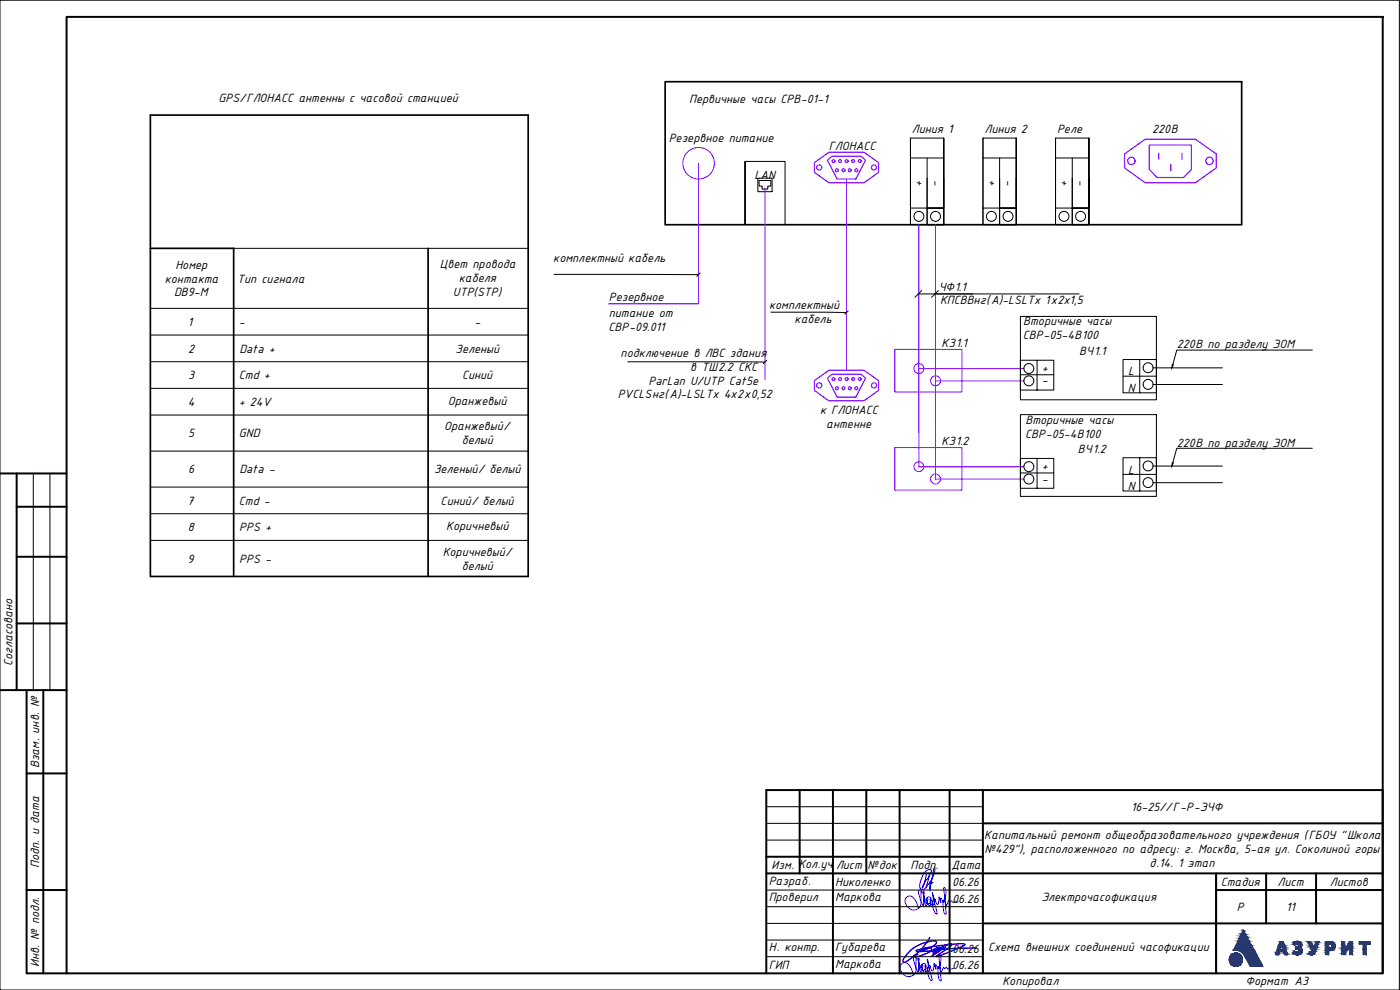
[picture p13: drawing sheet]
<svg xmlns="http://www.w3.org/2000/svg" width="420mm" height="297mm" viewBox="0 0 420 297" stroke-linecap="round" stroke-linejoin="round" font-family="sans-serif">
<defs><g id="words">
<g font-size="3.9">
<text x="65.6" y="30.6">GPS/ГЛОНАСС антенны с часовой станцией</text>
<text x="206.8" y="31">Первичные часы СРВ-01-1</text>
<text x="273.7" y="39.9">Линия 1</text>
<text x="295.5" y="39.9">Линия 2</text>
<text x="317.2" y="39.9">Реле</text>
<text x="345.8" y="39.9">220В</text>
<text x="200.7" y="42.7">Резервное питание</text>
<text x="248.8" y="44.9">ГЛОНАСС</text>
<text x="226.4" y="53.6">LAN</text>
<text x="276.8" y="56.1" transform="rotate(-90 276.8 56.1)">+</text>
<text x="281.4" y="56" transform="rotate(-90 281.4 56)">-</text>
<text x="298.5" y="56.1" transform="rotate(-90 298.5 56.1)">+</text>
<text x="303.1" y="56" transform="rotate(-90 303.1 56)">-</text>
<text x="320.3" y="56.1" transform="rotate(-90 320.3 56.1)">+</text>
<text x="324.9" y="56" transform="rotate(-90 324.9 56)">-</text>
<text x="52.6" y="80.6">Номер</text>
<text x="132" y="80.4">Цвет провода</text>
<text x="166.1" y="78.7">комплектный кабель</text>
<text x="49.5" y="84.8">контакта</text>
<text x="52.2" y="88.9">DB9-M</text>
<text x="71.2" y="84.8">Тип сигнала</text>
<text x="135.9" y="88.9">UTP(STP)</text>
<text x="137.7" y="84.5">кабеля</text>
<text x="281.7" y="87.3">ЧФ1.1</text>
<text x="182.7" y="90.3">Резервное</text>
<text x="182.7" y="95.2">питание от</text>
<text x="230.9" y="92.8">комплектный</text>
<text x="282.1" y="91.2">КПСВВнг(А)-LSLTx 1х2x1,5</text>
<text x="56.4" y="97.8">1</text>
<text x="71.6" y="97.8">-</text>
<text x="142.4" y="97.8">-</text>
<text x="182.6" y="99.3">СВР-09.011</text>
<text x="238.5" y="96.9">кабель</text>
<text x="307" y="101.8">СВР-05-4В100</text>
<text x="307.1" y="97.6">Вторичные часы</text>
<text x="56.4" y="105.8">2</text>
<text x="71.8" y="105.8">Data +</text>
<text x="136.7" y="105.8">Зеленый</text>
<text x="186.3" y="107.2">подключение в ЛВС здания</text>
<text x="282.6" y="104.1">КЗ1.1</text>
<text x="323.9" y="106.5">ВЧ1.1</text>
<text x="353.2" y="104.5">220В по разделу ЭОМ</text>
<text x="56.4" y="113.8">3</text>
<text x="71.7" y="113.8">Cmd +</text>
<text x="138.7" y="113.8">Синий</text>
<text x="207.2" y="111.4">в ТШ2.2 СКС</text>
<text x="312.7" y="111.6">+</text>
<text x="338.6" y="112.6">L</text>
<text x="185.4" y="119.5">PVCLSнг(А)-LSLTx 4х2х0,52</text>
<text x="194.7" y="115.6">ParLan U/UTP Cat5e</text>
<text x="312.7" y="115.3">-</text>
<text x="338.5" y="117.6">N</text>
<text x="56.4" y="121.8">4</text>
<text x="71.6" y="121.8">+ 24V</text>
<text x="134.4" y="121.4">Оранжевый</text>
<text x="246.1" y="124.1">к ГЛОНАСС</text>
<text x="56.5" y="131.2">5</text>
<text x="71.7" y="131.2">GND</text>
<text x="133.3" y="129.1">Оранжевый/</text>
<text x="248" y="128.3">антенне</text>
<text x="307.7" y="131.3">СВР-05-4В100</text>
<text x="307.8" y="127.2">Вторичные часы</text>
<text x="138.6" y="133.3">белый</text>
<text x="282.6" y="133.6">КЗ1.2</text>
<text x="323.5" y="135.9">ВЧ1.2</text>
<text x="353.2" y="134">220В по разделу ЭОМ</text>
<text x="56.5" y="142">6</text>
<text x="71.8" y="142">Data -</text>
<text x="130.3" y="142">Зеленый/ белый</text>
<text x="312.7" y="141.1">+</text>
<text x="338.6" y="142.1">L</text>
<text x="312.7" y="144.8">-</text>
<text x="338.5" y="147.1">N</text>
<text x="56.1" y="151.4">7</text>
<text x="71.7" y="151.4">Cmd -</text>
<text x="132.2" y="151.4">Синий/ белый</text>
<text x="56.4" y="159.4">8</text>
<text x="71.8" y="159.4">PPS +</text>
<text x="133.9" y="159">Коричневый</text>
<text x="132.9" y="166.7">Коричневый/</text>
<text x="56.3" y="168.8">9</text>
<text x="71.8" y="168.8">PPS -</text>
<text x="138.6" y="170.9">белый</text>
<text x="3.7" y="199.9" transform="rotate(-90 3.7 199.9)">Согласовано</text>
<text x="11.7" y="230.5" transform="rotate(-90 11.7 230.5)">Взам. инв. №</text>
<text x="339.5" y="243.3">16-25//Г-Р-ЭЧФ</text>
<text x="295.4" y="251.6">Капитальный ремонт общеобразовательного учреждения (ГБОУ &quot;Школа</text>
<text x="295.5" y="256.1">№429&quot;), расположенного по адресу: г. Москва, 5-ая ул. Соколиной горы</text>
<text x="11.7" y="260.4" transform="rotate(-90 11.7 260.4)">Подп. и дата</text>
<text x="231.5" y="260.8">Изм. Кол.уч</text>
<text x="250.9" y="260.8">Лист</text>
<text x="260.3" y="260.8">№док</text>
<text x="273.2" y="260.8">Подп.</text>
<text x="285.5" y="260.6">Дата</text>
<text x="345" y="260.2">д.14. 1 этап</text>
<text x="230.7" y="265.4">Разраб.</text>
<text x="250.7" y="265.8">Николенко</text>
<text x="285.8" y="265.8">06.26</text>
<text x="366.4" y="265.8">Стадия</text>
<text x="383.4" y="265.8">Лист</text>
<text x="399.1" y="265.8">Листов</text>
<text x="230.7" y="270.4">Проверил</text>
<text x="250.7" y="270.4">Маркова</text>
<text x="285.8" y="270.8">06.26</text>
<text x="312.5" y="270.4">Электрочасофикация</text>
<text x="371.2" y="273.3">Р</text>
<text x="386" y="273.3">11</text>
<text x="230.7" y="285.4">Н. контр.</text>
<text x="250.7" y="285.4">Губарева</text>
<text x="285.8" y="285.8">06.26</text>
<text x="296.5" y="285.4">Схема внешних соединений часофикации</text>
<text x="11.7" y="290.1" transform="rotate(-90 11.7 290.1)">Инв. № подл.</text>
<text x="230.7" y="290.8">ГИП</text>
<text x="250.7" y="290.4">Маркова</text>
<text x="285.8" y="290.9">06.26</text>
<text x="300.8" y="295.4">Копировал</text>
<text x="373.8" y="295.4">Формат А3</text>
</g>
</g></defs>
<path d="M199.6 24.5h173v42.9h-173z" fill="none" stroke="#000" stroke-width=".51"/>
<g fill="none" stroke="#000" stroke-width=".3">
<path d="M273.2 47.4h10M273.2 41.4v21M278.2 53.4v14h5h-5M278.2 47.4v15M283.2 41.4v12v-12M295 47.4h10M295 41.4v21M300 53.4v14h5h-5M300 47.4v15M305 41.4v12v-12M316.8 47.4h10M316.8 41.4v21"/>
<path d="M321.8 53.4v14h5h-5M321.8 47.4v15M326.8 41.4v12v-12M273.2 62.4h10v5v-5h-5v5h-5zM273.2 67.4v-26h10v26M295 62.4h10v5v-5h-5v5h-5zM295 67.4v-26h10v26M316.8 62.4h10v5v-5h-5v5h-5zM316.8 67.4v-26h10v26M306.2 94.9h40.8v25.1h-40.8zM306.2 112.4h10.1M311.2 108.1h5.1v8.9h-10.1v-8.9h5v8.9"/>
<path d="M337 112.9h10M342.1 107.9h-5.1v10h10v-10h-4.9v10M306.2 124.4h40.8v24.5h-40.8zM311.2 137.5h5.1v9h-10.1v-9h5v9M342.1 137.3h-5.1v10h10v-10h-4.9v10M306.2 141.9h10.1M337 142.3h10"/>
<circle cx="275.8" cy="64.9" r="1.49"/>
<circle cx="280.8" cy="64.9" r="1.49"/>
<circle cx="297.5" cy="64.9" r="1.49"/>
<circle cx="302.5" cy="64.9" r="1.49"/>
<circle cx="319.3" cy="64.9" r="1.49"/>
<circle cx="324.3" cy="64.9" r="1.49"/>
<circle cx="308.8" cy="110.6" r="1.49"/>
<circle cx="308.8" cy="114.3" r="1.49"/>
<circle cx="344.6" cy="110.3" r="1.49"/>
<circle cx="344.6" cy="115.3" r="1.49"/>
<circle cx="344.6" cy="139.8" r="1.49"/>
<circle cx="308.8" cy="143.7" r="1.49"/>
<circle cx="308.8" cy="140" r="1.49"/>
<circle cx="344.6" cy="144.8" r="1.49"/>
</g>
<!-- layer: PDF _0 -->
<path d="M227.4 53.5h4.3v4h-4.3zM227.8 54.2h3.5v1.6h-.9v.9h-1.7v-.9h-.9z" fill="none" stroke="#000" stroke-width=".3"/>
<path d="M223.6 48.4v19v-19h12v19M275.6 88.2h16.3M276.6 87.2l-2 2M280.6 88.2h43.2M281.6 87.2l-2 2" fill="none" stroke="#000" stroke-width=".3"/>
<g fill="none" stroke="#7f00ff" stroke-width=".36">
<path d="M244.4 48.8l4.4-3.1h10.5l4.4 3.1v2.9l-4.4 3.1h-10.5l-4.4-3.1zM248.3 48.1l1.3-1.2h8.9l1.3 1.2-3 5.6h-5.6zM337.5 46.2l6.2-4.4h15.1l6.2 4.4v4.2l-6.2 4.4h-15.1l-6.2-4.4zM344.9 43.5h12.6v7.3l-2.3 2.5h-7.9l-2.4-2.5zM347.7 46v1.8M351.4 49.3v1.9M354.7 46v1.8M244.4 114.2l4.4-3.1h10.5l4.4 3.1v2.9l-4.4 3.2h-10.5l-4.4-3.2zM248.3 113.5l1.3-1.2h8.9l1.3 1.2-3 5.7h-5.6z"/>
<circle cx="245.9" cy="50.2" r=".77"/>
<circle cx="250.1" cy="48.3" r=".43"/>
<circle cx="251.2" cy="51.1" r=".43"/>
<circle cx="252.1" cy="48.3" r=".43"/>
<circle cx="253.1" cy="51.1" r=".43"/>
<circle cx="254.1" cy="48.3" r=".43"/>
<circle cx="255" cy="51.1" r=".43"/>
<circle cx="256" cy="48.3" r=".43"/>
<circle cx="257" cy="51.1" r=".43"/>
<circle cx="258" cy="48.3" r=".43"/>
<circle cx="262.3" cy="50.2" r=".77"/>
<circle cx="339.5" cy="48.3" r="1.11"/>
<circle cx="363" cy="48.3" r="1.11"/>
<circle cx="245.9" cy="115.7" r=".77"/>
<circle cx="250.1" cy="113.7" r=".43"/>
<circle cx="251.2" cy="116.5" r=".43"/>
<circle cx="252.1" cy="113.7" r=".43"/>
<circle cx="253.1" cy="116.5" r=".43"/>
<circle cx="254.1" cy="113.7" r=".43"/>
<circle cx="255" cy="116.5" r=".43"/>
<circle cx="256" cy="113.7" r=".43"/>
<circle cx="257" cy="116.5" r=".43"/>
<circle cx="258" cy="113.7" r=".43"/>
<circle cx="262.3" cy="115.7" r=".77"/>
</g>
<g fill="none" stroke="#7f00ff" stroke-width=".3">
<path d="M209.6 49v42.2h-27M229.6 56.4v57.4M254 53.7v57.4M275.7 67.4l.1 72.6M280.7 67.4l.1 76.3h26.4M268.5 104.8h20.2v12.8h-20.2zM275.7 110.6h31.5M280.7 114.3h26.5M268.5 134.3h20.2v12.8h-20.2zM275.7 140h31.5"/>
<circle cx="209.7" cy="49" r="4.7"/>
<circle cx="275.8" cy="110.6" r="1.49"/>
<circle cx="280.8" cy="114.3" r="1.49"/>
<circle cx="275.8" cy="140" r="1.49"/>
<circle cx="280.8" cy="143.7" r="1.49"/>
</g>
<path d="M346.1 110.4h20.8M346.1 115.4h20.8M346.1 139.8h20.8M346.1 144.8h20.8" fill="none" stroke="#000" stroke-width=".3"/>
<path d="M351.8 109.4l.3 .1-.4 .9zM351.8 138.8l.3 .1-.4 .9z" fill="#000" stroke="#000" stroke-width=".3"/>
<path d="M166.3 82.3l43.3 .1M210.1 81.9l-1 1M231.4 93.7l22.6 .1M254.6 93.3l-1.1 1M188.4 108.5l41.2 .1M230.1 108.1l-1 1M393.8 105h-40.6l-1.2 4.4M393.8 134.5h-40.6l-1.2 4.4" fill="none" stroke="#000" stroke-width=".3"/>
<!-- layer: 0 -->
<path d="M45.1 34.5h113.4v138.5h-113.4zM45.1 74.5h25v98.5M128.5 74.5v98.5" fill="none" stroke="#000" stroke-width=".51"/>
<g fill="none" stroke="#000" stroke-width=".3">
<path d="M0 .1h420v296.9h-420zM70.1 74.5h88.4M45.1 92.5h113.4M45.1 100.5h113.4M45.1 108.5h113.4M45.1 116.5h113.4M45.1 124.5h113.4M45.1 135.3h113.4M10 142.1v65M15 142.1v65M45.1 146.1h113.4M45.1 154.1h113.4"/>
<path d="M45.1 162.1h113.4M230 252.1h65M230 247h65M230 242h65M230 267h65M230 272h65M230 277.1h65M230 282.1h65M230 287h65"/>
</g>
<g fill="#2a3756" stroke="#2a3756" stroke-width=".3">
<path d="M370.2 285.1h.3z"/>
<path d="M399.1 283.3h1.5z"/>
<path d="M392.4 282.5h.5z"/>
<path d="M392.7 286.2h1.7z"/>
<path d="M393.3 286.5h.6z"/>
<path d="M389.2 282.5h.3z"/>
<path d="M389.5 283.3h1.2z"/>
<path d="M389 284.1h1.5z"/>
<path d="M388.4 285.4h.2z"/>
<path d="M389.1 286.5h.6z"/>
<path d="M382.8 286.4h1z"/>
<path d="M373 279.2l.3 .1zM373 279.2l.3 .1z"/>
<path d="M373 279.3l.4 .1zM373 279.3l.4 .1h-.5z"/>
<path d="M372.9 279.4l.8 .7-.3-.7zM372.9 279.4l.8 .7h-1.1z"/>
<path d="M372.6 280.1l1.2 .3-.1-.3zM372.6 280.1l1.2 .3h-1.3z"/>
<path d="M372.5 280.4l1.6 .5-.3-.5zM372.5 280.4l1.6 .5h-1.9z"/>
<path d="M372.2 280.9l2.2 .4-.3-.4zM372.2 280.9l2.2 .4h-2.4z"/>
<path d="M372 281.3l2.5 .2-.1-.2zM372 281.3l2.5 .2h-2.6z"/>
<path d="M371.9 281.5l3 .8-.4-.8zM371.9 281.5l3 .8h-3.4z"/>
<path d="M371.5 282.3l3.5 .1zM371.5 282.3l3.5 .1z"/>
<path d="M371.5 282.4l4.1 1.2-.6-1.2zM371.5 282.4l4.1 1.2h-4.7z"/>
<path d="M370.9 283.6l4.8 .2-.1-.2zM370.9 283.6l4.8 .2h-4.9z"/>
<path d="M370.8 283.8l5.3 .6-.4-.6zM370.8 283.8l5.3 .6h-5.6z"/>
<path d="M370.5 284.4l5.6 .1zM370.5 284.4l5.6 .1z"/>
<path d="M370.4 284.5l5.9 .4-.2-.4zM370.4 284.5l5.9 .4h-6.1z"/>
<path d="M370.2 284.9l6.2 .2-.1-.2zM370.2 284.9l6.2 .2h-6.2z"/>
<path d="M370.2 285.1h.5zM370.2 285.1h.7z"/>
<path d="M370.9 285.1h5.5zM370.9 285.1h5.5z"/>
<path d="M370.2 285.1h.5zM370.2 285.1h.3z"/>
<path d="M371.1 285.1h5.3zM371.1 285.1h5.3z"/>
<path d="M371.2 285.1h5.2zM371.2 285.1h5.2z"/>
<path d="M371.3 285.1h5.1zM371.3 285.1h5.1z"/>
<path d="M371.4 285.1l5.1 .1zM371.4 285.1l5.1 .1z"/>
<path d="M371.6 285.2h4.9zM371.6 285.2h4.9z"/>
<path d="M371.8 285.2l4.7 .1zM371.8 285.2l4.7 .1z"/>
<path d="M371.9 285.3l4.7 .1zM371.9 285.3l4.7 .1z"/>
<path d="M372.1 285.4l4.5 .1zM372.1 285.4l4.5 .1z"/>
<path d="M372.2 285.5h4.5zM372.2 285.5h4.5z"/>
<path d="M372.4 285.5l4.3 .2zM372.4 285.5l4.3 .2z"/>
<path d="M372.6 285.7l4.2 .1zM372.6 285.7l4.2 .1z"/>
<path d="M372.7 285.8h4.1zM372.7 285.8h4.1z"/>
<path d="M372.7 285.8l4.2 .1zM372.7 285.8l4.2 .1z"/>
<path d="M372.8 285.9l4.1 .1zM372.8 285.9l4.1 .1z"/>
<path d="M373 286l4 .1zM373 286l4 .1z"/>
<path d="M373.1 286.1l4 .2zM373.1 286.1l4 .2z"/>
<path d="M373.2 286.3l3.9 .1zM373.2 286.3l3.9 .1z"/>
<path d="M373.3 286.4l3.9 .1zM373.3 286.4l3.9 .1z"/>
<path d="M373.4 286.5l3.9 .2-.1-.2zM373.4 286.5l3.9 .2h-3.9z"/>
<path d="M373.4 286.7l4.1 .5-.2-.5zM373.4 286.7l4.1 .5h-3.8z"/>
<path d="M373.7 287.2l4.1 .5-.3-.5zM373.7 287.2l4.1 .5h-3.8z"/>
<path d="M374 287.7h3.8zM374 287.7h3.8z"/>
<path d="M374 287.7l4.2 .6-.4-.6zM374 287.7l4.2 .6h-3.9z"/>
<path d="M374.3 288.3l4 .2-.1-.2zM374.3 288.3l4 .2h-3.9z"/>
<path d="M374.4 288.5l4.1 .4-.2-.4zM374.4 288.5l4.1 .4h-3.9z"/>
<path d="M374.6 288.9l4.2 .6-.3-.6zM374.6 288.9l4.2 .6h-3.9z"/>
<path d="M374.9 289.5l4.1 .4-.2-.4zM374.9 289.5l4.1 .4h-3.8z"/>
<path d="M375.2 289.9h3.3zM375.2 289.9h3.8z"/>
<path d="M375.2 289.9h3.3zM375.2 289.9h1.9z"/>
<path d="M407.9 282.5l3.3 .4v-.4zM407.9 282.5l3.3 .4h-3.3z"/>
<path d="M407.9 282.9l3.3 .4v-.4zM407.9 282.9l3.3 .4h-3.3z"/>
<path d="M409.1 283.3l.9 1.6v-1.6zM409.1 283.3l.9 1.6h-.9z"/>
<path d="M409.1 284.9l.9 1.5v-1.5zM409.1 284.9l.9 1.5h-.9z"/>
<path d="M405 282.5l.9 .6v-.6zM405 282.5l.9 .6h-1.3z"/>
<path d="M402.6 282.5l1 1v-1zM402.6 282.5l1 1h-1z"/>
<path d="M404.6 283.1l1.3 .8v-.8zM404.6 283.1l1.3 .8h-1.7z"/>
<path d="M405 283.9l.9 .1zM405 283.9l.9 .1z"/>
<path d="M404.2 283.9h.8zM404.2 283.9l.8 .1z"/>
<path d="M404.1 284h.9zM404.1 284h.9z"/>
<path d="M405 284l.9 .1v-.1zM405 284l.9 .1h-.9z"/>
<path d="M404.1 284l.8 .2 .1-.2zM404.1 284l.8 .2h-.9z"/>
<path d="M404 284.2h.9zM404 284.2l.9 .1z"/>
<path d="M402.6 283.5l1 .8v-.8zM402.6 283.5l1 .8h-1z"/>
<path d="M405 284.1l.9 .4v-.4zM405 284.1l.9 .4h-.9z"/>
<path d="M402.6 284.3l1 .2v-.2zM402.6 284.3l1 .2h-1z"/>
<path d="M405 284.5l.9 .1zM405 284.5l.9 .1z"/>
<path d="M403.9 284.3l.8 .3 .2-.3zM403.9 284.3l.8 .3h-.9z"/>
<path d="M403.8 284.6h.9zM403.8 284.6l.8 .1z"/>
<path d="M402.6 284.5l1 .2v-.2zM402.6 284.5l1 .2h-1z"/>
<path d="M403.7 284.7l.8 .2 .1-.2zM403.7 284.7l.8 .2h-.9z"/>
<path d="M403.6 284.9h.9zM403.6 284.9l.9 .1z"/>
<path d="M402.6 284.7l1 .3v-.3zM402.6 284.7l1 .3h-1z"/>
<path d="M402.6 285l1.8 .2 .1-.2zM402.6 285l1.8 .2h-1.8z"/>
<path d="M405 284.6l.9 .8v-.8zM405 284.6l.9 .8h-.9z"/>
<path d="M402.6 285.2l1.2 .9 .6-.9zM402.6 285.2l1.2 .9h-1.2z"/>
<path d="M405 285.4l.9 1v-1zM405 285.4l.9 1h-.9z"/>
<path d="M402.6 286.1l1 .3 .2-.3zM402.6 286.1l1 .3h-1z"/>
<path d="M397.8 282.5h1.7zM397.8 282.5h1.7z"/>
<path d="M397.8 282.5h1.8zM397.8 282.5h1.8z"/>
<path d="M397.8 282.5l2 .1zM397.8 282.5l2 .1z"/>
<path d="M397.8 282.6h2.1zM397.8 282.6h2.1z"/>
<path d="M397.8 282.6l2.2 .1zM397.8 282.6l2.2 .1z"/>
<path d="M397.8 282.7l2.4 .1zM397.8 282.7l2.4 .1z"/>
<path d="M397.8 282.8l2.5 .1zM397.8 282.8l2.5 .1z"/>
<path d="M397.8 282.9h2.6zM397.8 282.9h2.6z"/>
<path d="M397.8 282.9l2.6 .1zM397.8 282.9l2.6 .1z"/>
<path d="M397.8 283l2.7 .1zM397.8 283l2.7 .1z"/>
<path d="M397.8 283.1l2.7 .1zM397.8 283.1l2.7 .1z"/>
<path d="M397.8 283.2l2.8 .1zM397.8 283.2l2.8 .1z"/>
<path d="M398.7 283.3h1.9zM398.7 283.3h1.9zM399.1 283.3h1.5z"/>
<path d="M399.3 283.3h1.3zM399.3 283.3h1.3z"/>
<path d="M399.4 283.3l1.2 .1zM399.4 283.3l1.2 .1z"/>
<path d="M399.5 283.4h1.1zM399.5 283.4h1.1z"/>
<path d="M399.5 283.4h1.1zM399.5 283.4h1.1z"/>
<path d="M399.6 283.4l1 .1zM399.6 283.4l1 .1z"/>
<path d="M399.6 283.5l1 .1zM399.6 283.5l1 .1z"/>
<path d="M399.7 283.6h1zM399.7 283.6h1z"/>
<path d="M399.7 283.6l1 .1zM399.7 283.6l1 .1z"/>
<path d="M397.8 283.3l.9 .6v-.6zM397.8 283.3l.9 .6h-.9z"/>
<path d="M399.7 283.7l1 .2v-.2zM399.7 283.7l1 .2h-1zM399.7 283.9h1zM399.7 283.9h1z"/>
<path d="M399.7 283.9l1 .1zM399.7 283.9l1 .1z"/>
<path d="M399.7 284l1 .1zM399.7 284l1 .1z"/>
<path d="M399.7 284.1h1zM399.7 284.1h1z"/>
<path d="M399.7 284.1h1zM399.7 284.1h.9z"/>
<path d="M399.7 284.1l.9 .1zM399.7 284.1l.9 .1z"/>
<path d="M399.6 284.2h1zM399.6 284.2h1z"/>
<path d="M399.6 284.2l1 .1zM399.6 284.2l1 .1z"/>
<path d="M399.5 284.3h1.1zM399.5 284.3h1.1z"/>
<path d="M399.5 284.3h1.1zM399.4 284.3h1.2z"/>
<path d="M399.4 284.3h1.2zM399.4 284.4h1.2z"/>
<path d="M399.4 284.4h1.2zM399.3 284.4h1.3z"/>
<path d="M399.3 284.4h1.3zM399 284.4h1.6z"/>
<path d="M397.8 283.9l.9 .5v-.5zM397.8 283.9l.9 .5h-.9z"/>
<path d="M397.8 284.4h2.8zM397.8 284.4h2.8z"/>
<path d="M397.8 284.4h2.8zM397.8 284.4l2.7 .1z"/>
<path d="M397.8 284.5h2.7zM397.8 284.5h2.7z"/>
<path d="M397.8 284.5l2.6 .2 .1-.2zM397.8 284.5l2.6 .2h-2.6z"/>
<path d="M397.8 284.7h2.6zM397.8 284.7l2.5 .1z"/>
<path d="M397.8 284.8h2.5zM397.8 284.8l2.4 .2z"/>
<path d="M397.8 285h2.4zM397.8 285l2.2 .1z"/>
<path d="M397.8 285.1h2.2zM397.8 285.1h2z"/>
<path d="M397.8 285.1h2zM397.8 285.1l1.8 .1z"/>
<path d="M397.8 285.2h1.8zM397.8 285.2h1.6z"/>
<path d="M397.8 285.2h1.6zM397.8 285.2h1.3z"/>
<path d="M397.8 285.2l.9 .6v-.6zM397.8 285.2l.9 .6h-.9z"/>
<path d="M397.8 285.8l.9 .6v-.6zM397.8 285.8l.9 .6h-.9z"/>
<path d="M392.4 282.5h1zM392.4 282.5h1z"/>
<path d="M395 282.5h.8zM394.9 282.5h.9z"/>
<path d="M394.9 282.5h1zM394.9 282.5h1z"/>
<path d="M394.9 282.5h1zM394.9 282.5l1 .1z"/>
<path d="M394.9 282.6l.9 .2 .1-.2zM394.9 282.6l.9 .2h-.9z"/>
<path d="M392.4 282.5l1.2 .4-.2-.4zM392.4 282.5l1.2 .4h-1z"/>
<path d="M392.6 282.9h1zM392.6 282.9h1z"/>
<path d="M394.9 282.8l.7 .6 .2-.6zM394.9 282.8l.7 .6h-.9z"/>
<path d="M394.7 283.4h.9zM394.7 283.4h.9z"/>
<path d="M392.6 282.9l1.4 .7-.4-.7zM392.6 282.9l1.4 .7h-1z"/>
<path d="M393 283.6l1.1 .3-.1-.3zM393 283.6l1.1 .3h-1z"/>
<path d="M394.7 283.4l.7 .6 .2-.6zM394.7 283.4l.7 .6h-.9z"/>
<path d="M393.1 283.9l1.1 .2-.1-.2zM393.1 283.9l1.1 .2h-1z"/>
<path d="M394.5 284l.8 .2 .1-.2zM394.5 284l.8 .2h-.9z"/>
<path d="M394.4 284.2h.9zM394.4 284.2l.8 .2z"/>
<path d="M393.2 284.1l1.1 .3-.1-.3zM393.2 284.1l1.1 .3h-.9z"/>
<path d="M394.4 284.4h.8zM394.4 284.4h.8z"/>
<path d="M394.3 284.4h.9zM394.3 284.4h.9z"/>
<path d="M393.4 284.4h.9zM393.4 284.4h.9z"/>
<path d="M393.4 284.4l1.7 .4 .1-.4zM393.4 284.4l1.7 .4h-1.5z"/>
<path d="M393.6 284.8l1.4 .2 .1-.2zM393.6 284.8l1.4 .2h-1.3z"/>
<path d="M393.7 285l1.1 .4 .2-.4zM393.7 285l1.1 .4h-.9z"/>
<path d="M393.9 285.4h.9zM393.9 285.4l.9 .1z"/>
<path d="M393.9 285.5h.9zM393.9 285.5h.9z"/>
<path d="M393.9 285.5h.9zM393.9 285.5h.9z"/>
<path d="M393.9 285.5h.9zM393.9 285.5l.8 .1z"/>
<path d="M393.1 285.6h.2zM393.1 285.6h.2z"/>
<path d="M393.8 285.6h.9zM393.8 285.6l.9 .1z"/>
<path d="M393.1 285.6l.3 .1zM393.1 285.6l.3 .1z"/>
<path d="M393.1 285.7h.3zM393.1 285.7h.3z"/>
<path d="M393.8 285.7h.9zM393.7 285.7h1z"/>
<path d="M393.1 285.7h.4zM393.1 285.7h.4z"/>
<path d="M393.7 285.7h1zM393.6 285.7h1.1z"/>
<path d="M393 285.7h.6zM393 285.7h.6z"/>
<path d="M393 285.7h1.7zM393 285.7h1.7z"/>
<path d="M393 285.7h1.7zM393 285.7l1.6 .1h-1.6z"/>
<path d="M393 285.8l1.5 .2 .1-.2zM393 285.8l1.5 .2h-1.6z"/>
<path d="M392.9 286h1.6zM392.9 286h1.6z"/>
<path d="M392.9 286h1.6zM392.9 286l1.5 .1z"/>
<path d="M392.8 286.1h1.6zM392.8 286.1l1.6 .1zM392.7 286.2h1.7z"/>
<path d="M392.8 286.2h1.6zM392.8 286.2h1.5z"/>
<path d="M392.8 286.2h1.5zM392.8 286.2l1.5 .1z"/>
<path d="M392.9 286.3h1.4zM392.9 286.3h1.3z"/>
<path d="M392.9 286.3h1.3zM392.9 286.3h1.3z"/>
<path d="M393 286.3h1.2zM393 286.3l1.1 .1z"/>
<path d="M393 286.4h1.1zM393 286.4h1.1z"/>
<path d="M393.1 286.4h1zM393.1 286.4h.9z"/>
<path d="M393.2 286.4h.8zM393.2 286.4h.8z"/>
<path d="M393.2 286.4h.8zM393.2 286.4l.7 .1zM393.3 286.5h.6z"/>
<path d="M393.3 286.5h.4zM393.5 286.5h.2z"/>
<path d="M389.2 282.5h.4zM389.1 282.5h.5z"/>
<path d="M389.1 282.5h.6zM389.1 282.5h.6z"/>
<path d="M389.1 282.5h.7zM388.9 282.5h.9z"/>
<path d="M388.9 282.5h.9zM388.9 282.5h.9z"/>
<path d="M388.9 282.5h1.1zM388.7 282.5h1.3z"/>
<path d="M388.7 282.5l1.3 .1zM388.7 282.6h1.3z"/>
<path d="M388.7 282.6h1.4zM388.6 282.6h1.5z"/>
<path d="M388.6 282.6l1.6 .1zM388.5 282.7h1.7zM388.5 282.7h1.7zM388.5 282.7h1.7z"/>
<path d="M388.5 282.7h1.8zM388.3 282.7h2z"/>
<path d="M388.3 282.7l2.1 .1zM388.3 282.7l2.1 .1z"/>
<path d="M388.3 282.8h2.1zM388.2 282.8h2.2z"/>
<path d="M388.2 282.8l2.3 .1zM388.1 282.9h2.4z"/>
<path d="M388.1 282.9h2.4zM388.1 282.9h2.4z"/>
<path d="M388.1 282.9l2.5 .2-.1-.2zM388.1 282.9l2.5 .2h-2.4zM388.2 283.1h2.4zM388.2 283.1h2.4z"/>
<path d="M388.2 283.1l2.5 .1-.1-.1zM388.2 283.1l2.5 .1h-2.4z"/>
<path d="M388.3 283.2l2.4 .1zM388.3 283.2l2.4 .1z"/>
<path d="M388.3 283.3h.9zM388.3 283.3h1z"/>
<path d="M389.3 283.3h1.4zM389.3 283.3h1.4z"/>
<path d="M388.3 283.3h.9zM388.3 283.3h.7z"/>
<path d="M389.4 283.3h1.3zM389.4 283.3h1.3z"/>
<path d="M389.4 283.3h1.3zM389.4 283.3h1.3zM389.5 283.3h1.2z"/>
<path d="M388.3 283.3h.7zM388.3 283.3h.6z"/>
<path d="M389.5 283.3l1.2 .1zM389.5 283.3l1.2 .1z"/>
<path d="M388.3 283.3h.6zM388.3 283.3l.5 .1z"/>
<path d="M388.3 283.4h.4zM388.3 283.4h.5z"/>
<path d="M389.6 283.4h1.1zM389.6 283.4h1.1z"/>
<path d="M389.6 283.4h1.1zM389.6 283.4h1.1z"/>
<path d="M388.3 283.4h.4zM388.3 283.4h.3z"/>
<path d="M389.6 283.4l1.1 .1zM389.6 283.4l1.1 .1z"/>
<path d="M388.4 283.4h.2zM388.4 283.4l.1 .1z"/>
<path d="M389.7 283.5l1 .1zM389.7 283.5l1 .1zM389.7 283.6h1zM389.7 283.6h1z"/>
<path d="M389.7 283.6l1 .1zM389.7 283.6l1 .1z"/>
<path d="M389.7 283.7h1zM389.7 283.7h1z"/>
<path d="M389.7 283.7h1zM389.7 283.7l1 .1z"/>
<path d="M389.7 283.8h1zM389.7 283.8h1z"/>
<path d="M389.7 283.8h1zM389.7 283.8l.9 .1zM389.7 283.9h.9zM389.7 283.9h.9z"/>
<path d="M389.7 283.9h.9zM389.7 283.9h.9z"/>
<path d="M389.6 283.9h1zM389.6 283.9l1 .1zM389.6 284h1zM389.6 284h1z"/>
<path d="M389.6 284h1zM389.5 284h1.1z"/>
<path d="M389.5 284h1.1zM389.5 284h1.1z"/>
<path d="M389.5 284h1.1zM389.3 284.1h1.2z"/>
<path d="M389.3 284.1h1.2zM389.1 284.1h1.4z"/>
<path d="M389.1 284.1h1.4zM389 284.1h1.5zM388.9 284.1h1.6z"/>
<path d="M388.9 284.1h1.6zM388.9 284.1l1.5 .1z"/>
<path d="M388.9 284.2h1.5zM388.9 284.2l1.4 .1z"/>
<path d="M388.9 284.3h1.4zM388.9 284.3l1.3 .1z"/>
<path d="M388.9 284.4h1.3zM388.9 284.4h1.3z"/>
<path d="M388.9 284.4h1.3zM388.9 284.4h1.3z"/>
<path d="M388.9 284.4l1.4 .1zM388.9 284.4l1.4 .1z"/>
<path d="M388.9 284.5l1.5 .1zM388.9 284.5l1.5 .1z"/>
<path d="M388.9 284.6h1.6zM388.9 284.6h1.6z"/>
<path d="M388.9 284.6l1.7 .1zM388.9 284.6l1.7 .1z"/>
<path d="M388.9 284.7l1.8 .1zM388.9 284.7l1.8 .1z"/>
<path d="M388.9 284.8h1.8zM388.9 284.8h1.8z"/>
<path d="M388.9 284.8h1.8zM388.9 284.8h1.8z"/>
<path d="M389.2 284.8h1.5zM389.2 284.8h1.5z"/>
<path d="M389.4 284.8h1.3zM389.4 284.8h1.3z"/>
<path d="M389.5 284.8l1.2 .1zM389.5 284.8l1.2 .1z"/>
<path d="M389.6 284.9h1.1zM389.6 284.9h1.1z"/>
<path d="M389.6 284.9h1.1zM389.6 284.9h1.1z"/>
<path d="M389.7 284.9h1zM389.7 284.9h1z"/>
<path d="M389.7 284.9l1 .1zM389.7 284.9l1 .1z"/>
<path d="M389.7 285h1zM389.7 285h1z"/>
<path d="M389.7 285h1.1zM389.7 285h1.1z"/>
<path d="M389.8 285l1 .1zM389.8 285l1 .1z"/>
<path d="M389.8 285.1h1zM389.8 285.1h1z"/>
<path d="M389.8 285.1h1zM389.8 285.1h1z"/>
<path d="M389.8 285.1l1 .1zM389.8 285.1l1 .1z"/>
<path d="M389.8 285.2l1 .1zM389.8 285.2l1 .1z"/>
<path d="M389.8 285.3l1 .1zM389.8 285.3l1 .1z"/>
<path d="M389.8 285.4h1zM389.8 285.4h1z"/>
<path d="M389.8 285.4h1zM389.8 285.4h1z"/>
<path d="M388.4 285.4l.3 .1zM388.4 285.4l.3 .1z"/>
<path d="M389.8 285.4l1 .1zM389.8 285.4l1 .1z"/>
<path d="M389.7 285.5h1.1zM389.7 285.5h1.1z"/>
<path d="M388.3 285.5h.5zM388.3 285.5h.5z"/>
<path d="M389.7 285.5h1.1zM389.7 285.5h1.1z"/>
<path d="M389.7 285.5l1.1 .1zM389.7 285.5l1.1 .1z"/>
<path d="M389.7 285.6h1.1zM389.6 285.6h1.2z"/>
<path d="M388.3 285.5l.7 .1zM388.2 285.6h.8z"/>
<path d="M388.2 285.6h.8zM388.2 285.6h.8z"/>
<path d="M389.6 285.6h1.2zM389.5 285.6h1.2z"/>
<path d="M389.5 285.6l1.2 .1zM389.5 285.7h1.2z"/>
<path d="M388.2 285.6l.9 .1zM388.2 285.6l.9 .1z"/>
<path d="M388.2 285.7h1zM388.2 285.7h1z"/>
<path d="M389.5 285.7h1.2zM389.3 285.7h1.4z"/>
<path d="M388.2 285.7h1.1zM388.2 285.7h1.1z"/>
<path d="M388.2 285.7h2.5zM388.2 285.7h2.5z"/>
<path d="M388.2 285.7h2.5zM388.2 285.7l2.5 .1h-2.7z"/>
<path d="M388 285.8h2.7zM388 285.8h2.7z"/>
<path d="M388 285.8h2.7zM388 285.8l2.7 .1z"/>
<path d="M388 285.9h2.7zM388 285.9h2.6z"/>
<path d="M388 285.9h2.6zM388 285.9h2.6z"/>
<path d="M388 285.9h2.6zM388 285.9h2.6z"/>
<path d="M388 285.9h2.6zM388 285.9l2.6 .1z"/>
<path d="M388 286h2.6zM388 286h2.5z"/>
<path d="M388.1 286h2.4zM388.1 286l2.4 .1z"/>
<path d="M388.2 286.1h2.3zM388.2 286.1h2.2z"/>
<path d="M388.2 286.1h2.2zM388.2 286.1l2.1 .1zM388.3 286.2h2zM388.3 286.2h2z"/>
<path d="M388.3 286.2h2zM388.3 286.2l1.9 .1z"/>
<path d="M388.5 286.3h1.7zM388.5 286.3h1.6z"/>
<path d="M388.6 286.3h1.5zM388.6 286.3h1.5z"/>
<path d="M388.6 286.3h1.5zM388.6 286.3l1.4 .1z"/>
<path d="M388.8 286.4h1.2zM388.8 286.4h1.2z"/>
<path d="M388.8 286.4h1.2zM388.8 286.4h1z"/>
<path d="M388.9 286.4h.9zM388.9 286.4l.8 .1z"/>
<path d="M389 286.5h.7zM389 286.5h.7z"/>
<path d="M389.1 286.5h.4zM389.2 286.5h.3z"/>
<path d="M384.1 282.5h1zM384.1 282.5h1z"/>
<path d="M384.1 282.5l1.1 .2zM384.1 282.5l1.1 .2h-1.2z"/>
<path d="M384 282.7l1.3 .5-.1-.5zM384 282.7l1.3 .5h-1.4z"/>
<path d="M383.9 283.2l1.5 .2-.1-.2zM383.9 283.2l1.5 .2h-1.6z"/>
<path d="M384.6 283.4h.8zM384.6 283.4h.8z"/>
<path d="M383.8 283.4h.8zM383.8 283.4l.8 .1z"/>
<path d="M384.6 283.4l.9 .2-.1-.2zM384.6 283.4l.9 .2h-.8z"/>
<path d="M383.8 283.5h.8zM383.8 283.5l.8 .1h-.9z"/>
<path d="M383.7 283.6h.9zM383.7 283.6l.8 .1z"/>
<path d="M384.7 283.6l.9 .4-.1-.4zM384.7 283.6l.9 .4h-.8z"/>
<path d="M383.7 283.7l.7 .4 .1-.4zM383.7 283.7l.7 .4h-.8z"/>
<path d="M384.8 284l.9 .2-.1-.2zM384.8 284l.9 .2h-.9z"/>
<path d="M384.8 284.2l.9 .2v-.2zM384.8 284.2l.9 .2h-.8z"/>
<path d="M384.9 284.4l1 .3-.2-.3zM384.9 284.4l1 .3h-.9z"/>
<path d="M383.6 284.1l.6 .6 .2-.6zM383.6 284.1l.6 .6h-.9z"/>
<path d="M383.3 284.7l.9 .1zM383.3 284.7l.9 .1z"/>
<path d="M385 284.7l.9 .1zM385 284.7l.9 .1z"/>
<path d="M383.3 284.8h.9zM383.3 284.8h.9z"/>
<path d="M383.3 284.8l2.7 .5-.1-.5zM383.3 284.8l2.7 .5h-2.8z"/>
<path d="M383.2 285.3l3 .3-.2-.3zM383.2 285.3l3 .3h-3.1z"/>
<path d="M383.1 285.6h.9zM383.1 285.6l.8 .1z"/>
<path d="M385.2 285.6l1.1 .4-.1-.4zM385.2 285.6l1.1 .4h-1z"/>
<path d="M383 285.7l.9 .3v-.3zM383 285.7l.9 .3h-1z"/>
<path d="M385.3 286l1.1 .2-.1-.2zM385.3 286l1.1 .2h-1z"/>
<path d="M382.9 286l.9 .4 .1-.4zM382.9 286l.9 .4h-1zM382.8 286.4h1z"/>
<path d="M385.4 286.2l1 .2v-.2zM385.4 286.2l1 .2h-.9z"/>
<path d="M385.5 286.4h.9zM386 286.4h.4zM385.5 286.4h.9z"/>
<path d="M382.9 286.4h.9zM382.9 286.4h.9z"/>
</g>
<g fill="#1447b7" stroke="#1447b7" stroke-width=".3">
<path d="M370.8 285.9h.3z"/>
<path d="M369 288.6h3.8z"/>
<path d="M370.6 289.9h.6z"/>
<path d="M370.8 285.9l.4 .1zM370.6 286h.6z"/>
<path d="M370.6 286h.7zM370.5 286h.8z"/>
<path d="M370.5 286h.9zM370.5 286h.9z"/>
<path d="M370.4 286l1.1 .1zM370.3 286.1h1.2z"/>
<path d="M370.3 286.1h1.3zM370.2 286.1h1.4z"/>
<path d="M370.2 286.1h1.5zM370.1 286.1h1.6z"/>
<path d="M370.1 286.1l1.7 .1zM370 286.2h1.8z"/>
<path d="M370 286.2h1.9zM369.9 286.2h2z"/>
<path d="M369.9 286.2l2.1 .1zM369.8 286.3h2.2z"/>
<path d="M369.8 286.3h2.3zM369.8 286.3h2.3z"/>
<path d="M369.7 286.3l2.5 .1zM369.6 286.4h2.6z"/>
<path d="M369.6 286.4h2.6zM369.6 286.4h2.6z"/>
<path d="M369.6 286.4l2.7 .1zM369.5 286.5h2.8z"/>
<path d="M369.5 286.5l2.8 .1zM369.5 286.5l2.8 .1z"/>
<path d="M369.5 286.6h2.9zM369.5 286.6h2.9z"/>
<path d="M369.4 286.6l3 .1zM369.4 286.6l3 .1z"/>
<path d="M369.3 286.7l3.2 .1zM369.3 286.7l3.2 .1z"/>
<path d="M369.3 286.8l3.3 .1zM369.3 286.8l3.3 .1z"/>
<path d="M369.2 286.9h3.4zM369.2 286.9h3.4z"/>
<path d="M369.2 286.9l3.5 .1zM369.2 286.9l3.5 .1z"/>
<path d="M369.1 287l3.6 .1zM369.1 287l3.6 .1z"/>
<path d="M369.1 287.1l3.6 .1zM369.1 287.1l3.6 .1z"/>
<path d="M369.1 287.2l3.7 .1zM369.1 287.2l3.7 .1z"/>
<path d="M369 287.3l3.8 .1zM369 287.3l3.8 .1z"/>
<path d="M369 287.4l3.8 .1zM369 287.4l3.8 .1z"/>
<path d="M369 287.5l3.9 .1zM369 287.5l3.9 .1z"/>
<path d="M369 287.6h3.9zM369 287.6h3.9z"/>
<path d="M368.9 287.6l4 .1zM368.9 287.6l4 .1z"/>
<path d="M368.9 287.7l4 .1zM368.9 287.7l4 .1z"/>
<path d="M368.9 287.8l4 .2zM368.9 287.8l4 .2z"/>
<path d="M368.9 288h4zM368.9 288h4z"/>
<path d="M368.9 288h4zM368.9 288l4 .1z"/>
<path d="M368.9 288.1l4 .1zM368.9 288.1l4 .1z"/>
<path d="M368.9 288.2h4zM368.9 288.2l4 .1z"/>
<path d="M369 288.3h3.9zM369 288.3l3.8 .1z"/>
<path d="M369 288.4l3.8 .2v-.2zM369 288.4l3.8 .2h-3.8zM369 288.6h3.8z"/>
<path d="M369 288.6h3.8zM369 288.6l3.7 .1z"/>
<path d="M369.1 288.7h3.6zM369.1 288.7h3.6z"/>
<path d="M369.1 288.7h3.6zM369.1 288.7l3.6 .1z"/>
<path d="M369.1 288.8h3.6zM369.1 288.8l3.5 .1z"/>
<path d="M369.2 288.9h3.4zM369.2 288.9h3.4z"/>
<path d="M369.2 288.9h3.4zM369.2 288.9l3.4 .2z"/>
<path d="M369.3 289.1h3.3zM369.3 289.1h3.2z"/>
<path d="M369.3 289.1h3.2zM369.3 289.1l3.1 .1z"/>
<path d="M369.3 289.2h3.1zM369.3 289.2h3.1z"/>
<path d="M369.4 289.2h3zM369.4 289.2l3 .1z"/>
<path d="M369.4 289.3h3zM369.4 289.3l2.9 .1z"/>
<path d="M369.5 289.4h2.8zM369.5 289.4h2.8z"/>
<path d="M369.5 289.4h2.8zM369.5 289.4l2.7 .1z"/>
<path d="M369.7 289.5h2.5zM369.7 289.5h2.4z"/>
<path d="M369.7 289.5h2.4zM369.7 289.5l2.3 .1z"/>
<path d="M369.8 289.6h2.2zM369.8 289.6l2.1 .1z"/>
<path d="M369.9 289.7h2zM369.9 289.7h2z"/>
<path d="M370 289.7h1.9zM370 289.7h1.8z"/>
<path d="M370 289.7h1.8zM370 289.7l1.7 .1z"/>
<path d="M370.1 289.8h1.6zM370.1 289.8h1.5z"/>
<path d="M370.2 289.8h1.4zM370.2 289.8h1.3z"/>
<path d="M370.3 289.8h1.2zM370.3 289.8l1.1 .1z"/>
<path d="M370.4 289.9h1zM370.4 289.9h1z"/>
<path d="M370.4 289.9h1zM370.4 289.9h.8z"/>
<path d="M370.5 289.9h.7zM370.5 289.9h.7z"/>
<path d="M370.6 289.9h.5zM370.7 289.9h.4z"/>
</g>
<path d="M278 262.3l-.6 2.5-.7 1.7 .9-1.6-.1-.4 1.5-1.8v-.6l-1 4.3M279.3 261.9a.59 .59 0 0 0 .2-.9 .59 .59 0 0 0-.9-.1l-.3 .2a6.2 6.2 0 0 0-2.1 5.6 .95 .95 0 0 0 1.6-.3 8.1 8.1 0 0 0 2.7-6.1l-.4 .9-1.1 6.1 .1-2.7a.51 .51 0 0 0 .4 .4 .51 .51 0 0 0 .6-.3" fill="none" stroke="#00f" stroke-width=".3"/>
<path d="M279 281.2a19.8 19.8 0 0 1-5.9 6.5l-1.3 .9a.54 .54 0 0 1-.7-.1 .54 .54 0 0 1 0-.7 10.7 10.7 0 0 1 6.3-5l2.7-.6a.62 .62 0 0 1 .9 .3 .62 .62 0 0 1-.4 .8l-1.6 1-2.5 1a3.2 3.2 0 0 1 2.9-.9v.7a8.8 8.8 0 0 1-5 1.9l.1-.4 .9-.3M279.1 281.3a19.8 19.8 0 0 1-5.9 6.5l-1.3 .9a.54 .54 0 0 1-.8-.1 .54 .54 0 0 1 0-.7 10.7 10.7 0 0 1 6.3-5l2.8-.6a.61 .61 0 0 1 .9 .3 .61 .61 0 0 1-.4 .8l-1.6 1-2.5 1a3.2 3.2 0 0 1 2.9-.9v.7a8.9 8.9 0 0 1-5.1 1.9l.2-.4 .9-.3M293.1 284.4l-6.6 .1-9.9 .9a1.58 1.58 0 0 1-1.7-.2l2.3-.7 4.1-.7 6.7-.7 1.6 .2-3.2 1.7-4.8 1.9-.7 .1 2.9-2.1a3.1 3.1 0 0 0 1.8-1.7h-1a9.2 9.2 0 0 0-4.8 3.5l-.1 .1 4.1-2.8-1.9 .9a1.85 1.85 0 0 1-2 .4l.2-.2a2.27 2.27 0 0 1 2.4-.7v.1a3.8 3.8 0 0 1-2.3 1.6l-.2-.1a2.81 2.81 0 0 1 1.6-1.8l-2.4 1.3M293.2 284.5l-6.6 .1-9.9 .9a1.63 1.63 0 0 1-1.7-.2l2.3-.7 4-.7 6.8-.7 1.6 .2-3.2 1.7-4.8 1.9-.8 .1 2.9-2.1a3 3 0 0 0 1.8-1.7h-.9a7.2 7.2 0 0 0-3.4 2.1l-1.5 1.5 4.1-2.8-1.9 .9a2.03 2.03 0 0 1-2 .5l.2-.3a2.55 2.55 0 0 1 2.4-.8v.2a3.7 3.7 0 0 1-2.3 1.6l-.2-.1a2.66 2.66 0 0 1 1.6-1.8l-2.4 1.3" fill="none" stroke="#1616e3" stroke-width=".3"/>
<path d="M276.4 267.5v3.4a2.24 2.24 0 0 1-1.8 2.1 2.24 2.24 0 0 1-2.5-1.3l-.3-.5a1.51 1.51 0 0 1 .6-2.2 1.51 1.51 0 0 1 2.1 .8l.6 1 .5 1.6M276.7 268.1l-.1-.5a.54 .54 0 0 0-.7-.5 .54 .54 0 0 0-.2 .8l1.3 3.9 .4-2.7v-1.4l-.2-.2h-.2l.1 .5a7.3 7.3 0 0 0 .9 3.8l.4-1.6a.36 .36 0 0 0-.2-.6 .36 .36 0 0 0-.4 .5l.1 .7 1 1 .3-.1 .2-.9a1.05 1.05 0 0 0 .1-1.1 1.05 1.05 0 0 0-1-.6 1.39 1.39 0 0 0 .2 2.1 .96 .96 0 0 0 .4-1.6 1.81 1.81 0 0 0 .9 2.1l.4-1.1-.6-2.8 1.4 5.9-.1 .5a4.2 4.2 0 0 1-1.2-3.9l.3-.5 .3-.1 .6 1.5 .4 .1 .3-2.2 .6 1.7a1.02 1.02 0 0 1 0-1.3l.8 1.1a4.2 4.2 0 0 0 .2-4.3l-.2 .4 .8 7.1v.4h-.4a5.8 5.8 0 0 1-.6-3.4v-.6a.58 .58 0 0 1 .7 .2 .58 .58 0 0 1 0 .7l.1 .4 .2 .1 .7-1.4 .3 .5 .5-.5 .4 .5 .7-.1 .6 .1 .4-.1M274.9 287.5v3.3a2.32 2.32 0 0 1-2.2 2.2 2.32 2.32 0 0 1-2.4-1.8 1.51 1.51 0 0 1 .6-2.2 1.51 1.51 0 0 1 2.1 .8l1.1 2.5M275.2 288.1l-.1-.5a.53 .53 0 0 0-.7-.5 .53 .53 0 0 0-.2 .8l.6 2.3 .7 1.6 .3-3.8a.34 .34 0 0 0 .1-.4 .34 .34 0 0 0-.4-.1l.1 .6a5.9 5.9 0 0 0 .9 3.7l.5-1.8a.39 .39 0 0 0-.6-.4 .39 .39 0 0 0-.1 .6l.1 .6 1.1 1 .2-.1 .2-1.1a.91 .91 0 0 0 0-1.1 .91 .91 0 0 0-1.1-.3 1.52 1.52 0 0 0 .4 2 .99 .99 0 0 0 .4-1.5 1.81 1.81 0 0 0 .8 2l.5-1.1-.6-2.9 .8 3.9a3.4 3.4 0 0 1 .5 2.6l-.2-.1a4.3 4.3 0 0 1-.8-4.3l.5-.1 .4 1.3 .5 .3 .3-2.2 .6 1.7a1.12 1.12 0 0 1 0-1.3l.7 1.1a4 4 0 0 0 .3-4.3l-.2 .4 .8 7.3-.1 .3-.3-.1a7.2 7.2 0 0 1-.6-3.6l.2-.6 .4 .5 .1 .8 .3 .3 .7-1.4 .3 .5 .5-.5 .4 .5 .7-.1 .5 .2 .5-.3" fill="none" stroke="#003fff" stroke-width=".3"/>
<!-- layer: 0 -->
<g fill="none" stroke="#000" stroke-width=".59">
<path d="M20 5.1h395v286.9h-395zM0 142.1h20M5 142.1v65M5 152h15M5 167.1h15M5 187.1h15M0 207.1h20M8 207.1v84.9h12M13 207.1v84.9M8 232.1h12M240 237.1v25M250 237.1v54.9"/>
<path d="M260 237.1v25M270 237.1v54.9M285 237.1v54.9M295 237.1v54.9M230 257.1h65M295 247h120M8 267h12M230 262.1h185M295 277.1h120M365 267h50M365 262.1v29.9M380 262.1v15"/>
<path d="M395 262.1v15M230 292v-54.9h185v54.9"/>
</g>
<path d="M365 262.1v29.9" fill="none" stroke="#000" stroke-width=".4"/>
<use href="#words"/>
</svg>
